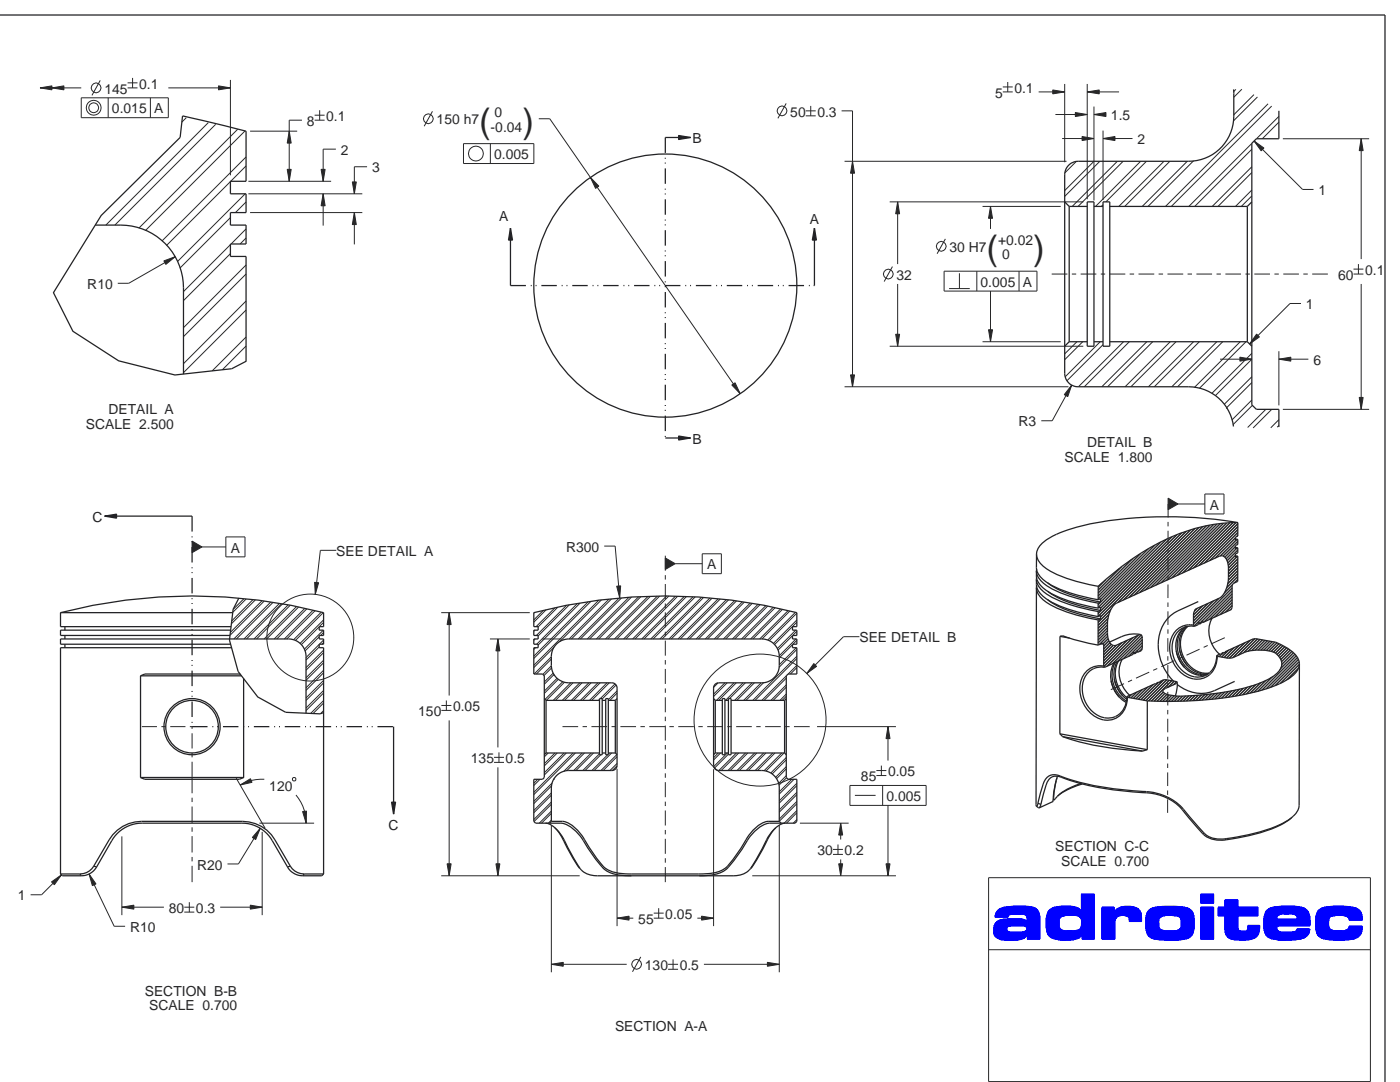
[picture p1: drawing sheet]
<svg xmlns="http://www.w3.org/2000/svg" width="559mm" height="432mm" viewBox="0 0 559 432" stroke-linecap="round" stroke-linejoin="round" font-family="sans-serif">
<defs><g id="words">
<g font-size="13.8" fill="#272727">
<text x="191.2" y="53">(</text>
<text x="208.5" y="53">)</text>
<text x="393.8" y="103.9">(</text>
<text x="412.4" y="103.9">)</text>
</g>
<g font-size="5.5" fill="#272727">
<text x="55.5" y="35.3">0.1</text>
<text x="41.7" y="37.3">145</text>
<text x="397.2" y="38.9">5</text>
<text x="404.9" y="36.9">0.1</text>
<text x="44.7" y="45.3">0.015 A</text>
<text x="197.4" y="46.7">0</text>
<text x="315.4" y="46.5">50</text>
<text x="326.2" y="46.5">0.3</text>
<text x="443.4" y="47.9">1.5</text>
<text x="122.5" y="50.2">8</text>
<text x="130.2" y="48.2">0.1</text>
<text x="174.3" y="49.6">150 h7</text>
<text x="195.8" y="52.6">-0.04</text>
<text x="454" y="57.6">2</text>
<text x="136" y="61.8">2</text>
<text x="197.2" y="63.5">0.005</text>
<text x="148.5" y="68.8">3</text>
<text x="526.3" y="77.9">1</text>
<text x="379" y="100.5">30 H7</text>
<text x="398.4" y="97.6">+0.02</text>
<text x="399.9" y="103.5">0</text>
<text x="357.9" y="111.6">32</text>
<text x="534.1" y="111.6">60</text>
<text x="544.9" y="109.6">0.1</text>
<text x="34.8" y="115.3">R10</text>
<text x="391.4" y="114.4">0.005 A</text>
<text x="521.3" y="123.4">1</text>
<text x="524.2" y="145.6">6</text>
<text x="43.3" y="165.3">DETAIL A</text>
<text x="34.3" y="171.3">SCALE 2.500</text>
<text x="406.5" y="170.2">R3</text>
<text x="433.9" y="178.5">DETAIL B</text>
<text x="424.9" y="184.5">SCALE 1.800</text>
<text x="482.9" y="203.4">A</text>
<text x="92.1" y="220.5">A</text>
<text x="134.2" y="221.9">SEE DETAIL A</text>
<text x="226" y="220.2">R300</text>
<text x="282.3" y="227.2">A</text>
<text x="343" y="256.3">SEE DETAIL B</text>
<text x="166.9" y="285.8">150</text>
<text x="180.8" y="283.8">0.05</text>
<text x="187.9" y="304.5">135</text>
<text x="201.8" y="304.5">0.5</text>
<text x="343.6" y="311.7">85</text>
<text x="354.5" y="309.8">0.05</text>
<text x="107.5" y="315.5">120</text>
<text x="353.8" y="319.7">0.005</text>
<text x="326.3" y="341.2">30</text>
<text x="337.1" y="341.2">0.2</text>
<text x="421.2" y="339.7">SECTION C-C</text>
<text x="78.7" y="347">R20</text>
<text x="423.6" y="345.7">SCALE 0.700</text>
<text x="7.2" y="359.3">1</text>
<text x="67.4" y="364.3">80</text>
<text x="78.2" y="364.3">0.3</text>
<text x="51.9" y="371.9">R10</text>
<text x="254.8" y="368.7">55</text>
<text x="265.6" y="366.7">0.05</text>
<text x="257.4" y="387.1">130</text>
<text x="271.3" y="387.1">0.5</text>
<text x="57.8" y="397.3">SECTION B-B</text>
<text x="59.6" y="403.2">SCALE 0.700</text>
<text x="245.5" y="411.5">SECTION A-A</text>
</g>
<g font-size="5.5" fill="#222226">
<text x="276.4" y="57.1">B</text>
<text x="199.2" y="88.1">A</text>
<text x="323.2" y="89.3">A</text>
<text x="276.4" y="177.1">B</text>
<text x="37" y="208.2">C</text>
<text x="155.1" y="331.1">C</text>
</g>
</g></defs>
<g fill="#222226" stroke="#222226" stroke-width=".51">
<path d="M270.9 54.1l4.7 .8-4.7 .8z"/>
<path d="M270.9 174l4.7 .8-4.7 .8z"/>
<path d="M203.8 91l.8 4.8h-1.6z"/>
<path d="M325.1 91l.8 4.8h-1.6z"/>
<path d="M41.8 206l4.7-.8v1.6z"/>
<path d="M156.3 320.1h1.6l-.8 4.8z"/>
</g>
<g fill="#272727" stroke="#272727" stroke-width=".4">
<path d="M246.1 233.9l1.6-.1-.3 4.8z"/>
<path d="M292.1 153.6l1.3-.8 2 4.3z"/>
<path d="M235.7 70.8l3.3 3.5-1.3 .9z"/>
<path d="M16 35.1l4.7-.8v1.6z"/>
<path d="M20.7 35.1l4.8-.8v1.6z"/>
<path d="M87.2 34.3l4.8 .8-4.8 .8z"/>
<path d="M114.6 67.6h1.6l-.8 4.7z"/>
<path d="M115.4 52.3l.8 4.8h-1.6z"/>
<path d="M128.2 67.6h1.6l-.8 4.7z"/>
<path d="M129 77.3l.8 4.8h-1.6z"/>
<path d="M141.4 84.8l.8 4.8h-1.6z"/>
<path d="M140.6 72.6h1.6l-.8 4.7z"/>
<path d="M178.5 344.7h1.6l-.8 4.8z"/>
<path d="M179.3 244.5l.8 4.8h-1.6z"/>
<path d="M220.1 384.8l4.7-.8v1.6z"/>
<path d="M306.3 384l4.7 .8-4.7 .8z"/>
<path d="M198 344.7h1.5l-.8 4.8z"/>
<path d="M198.7 255l.8 4.8h-1.5z"/>
<path d="M48.6 362l4.8-.8v1.6z"/>
<path d="M99.9 361.2l4.7 .8-4.7 .8z"/>
<path d="M334.8 344.7h1.5l-.7 4.8z"/>
<path d="M335.6 328.5l.7 4.7h-1.5z"/>
<path d="M120.8 323.9l1.5-.2-.1 4.8z"/>
<path d="M95.9 313.3l4.1-2.5 .6 1.4z"/>
<path d="M339.5 149.6h1.6l-.8 4.7z"/>
<path d="M340.3 64.4l.8 4.7h-1.6z"/>
<path d="M353.7 344.7h1.5l-.8 4.8z"/>
<path d="M354.4 290l.8 4.8h-1.5z"/>
<path d="M280 365.6l4.8 .8-4.8 .8z"/>
<path d="M246.3 366.4l4.8-.8v1.6z"/>
<path d="M510.5 143.3l4.7-.8v1.6z"/>
<path d="M494.9 142.5l4.8 .8-4.8 .8z"/>
<path d="M543.3 55.4l.8 4.7h-1.6z"/>
<path d="M542.5 158.6h1.6l-.8 4.8z"/>
<path d="M394.6 131.6h1.6l-.8 4.8z"/>
<path d="M395.4 82.4l.8 4.7h-1.6z"/>
<path d="M420.2 35.9l4.8 .8-4.8 .8z"/>
<path d="M434 36.7l4.7-.8v1.6z"/>
<path d="M429.2 44.9l4.8 .8-4.8 .8z"/>
<path d="M436.6 45.7l4.8-.8v1.6z"/>
<path d="M431.9 54.5l4.7 .8-4.7 .8z"/>
<path d="M440.3 55.3l4.7-.8v1.6z"/>
<path d="M357.5 133.4h1.6l-.8 4.8z"/>
<path d="M358.3 80.6l.8 4.7h-1.6z"/>
<path d="M65.4 104.1l4.5-1.7-3.7 3.1z"/>
<path d="M427.8 153.7l-1.6 4.6-1.4-.8z"/>
<path d="M103.9 330.6l-1.8 4.4-1.4-.8z"/>
<path d="M35.5 348.8l2.8 4-1.4 .6z"/>
<path d="M20.6 351.9l3.9-2.8-2.8 4z"/>
<path d="M500.5 56.3l4 2.8-1.1 1.1z"/>
<path d="M501.6 133.3l1.1 1.2-3.9 2.8z"/>
<path d="M76.7 215.9l3.9 2.4-3.9 2.3z"/>
<path d="M265.6 222.7l3.9 2.3-3.9 2.2z"/>
<path d="M466.2 198.8l4 2.3-4 2.3z"/>
<path d="M125.6 232.4l1.6 .2-1.4 4.6z"/>
<path d="M324.8 264.8l1.1 1.1-3.9 2.9z"/>
</g>
<g fill="none" stroke="#272727" stroke-width=".4">
<path d="M16 35.1h16.4M32.4 39h34.8v8h-34.8zM40 32.1l-3.3 6M43.2 39v8M50.9 33.1h4M50.9 35.1h4M52.9 31.1v4M60 39v8M67.2 35.1h24.8M92 31.9v38.1M400.3 34.7h3.9M400.3 36.7h3.9"/>
<path d="M402.2 32.7v4M414.6 36.7h10.4M425 33.5v31.2M434 36.7h12.7M434 33.5v46M493.3 35.7l-.9 .9M495.7 35.6l-3.2 3.2M500.5 37.8l-8 8M501.9 38.7l-9.6 9.6M74.3 47l-1.7 1.7M83.1 48.9l-40.9 40.9M86.1 49.6l-40.3 40.2"/>
<path d="M94.9 51.6l-39.5 39.5M97.8 52.2l-39.7 39.8M99.8 52.3h18.8M120.5 48h-5.1v24.3M125.6 46h4M125.6 48h4M127.6 44v4M134.1 59.5h-5.1v12.8M172.6 44.4l-3.3 6M185 57.3h28.1v8h-28.1zM195.7 57.3v8M215.1 47.4h4.3l76 109.7"/>
<path d="M313.8 41.3l-3.3 5.9M321.6 44.2h4M321.6 46.2h4M323.6 42.3v3.9M335.9 44.2h4.4v110.1M421.3 45.7h12.7M423.9 55.3h12.7M436.6 42.5v37.5M436.6 45.7h4.9M440.3 52.1v27.7M440.3 55.3h11.7M499.7 59.6l-22.8 22.8"/>
<path d="M499.7 57.2l-25.2 25.2M500.5 56.3l19.4 19.3h4.4M506.1 41.4l-40.9 41M507.6 42.3l-40.1 40.1M510.5 48.7l-6.6 6.7M510.5 46.4l-9 9M512 55.4h34.5M543.3 55.4v48M92 72.5l-25.5 25.5M97.9 77.3l-27 27.1M98.2 62.6l-33.5 33.6M98.2 66.2l-6.1 6.1"/>
<path d="M99.1 77.3h45.5M99.1 72.3h33.1M129 77.3v12.7M146.5 66.5h-5.1v10.8M337.1 64.4h88.6M429.5 64.5l-4.4 4.4M436.6 64.4l-11.6 11.7M439 64.4l-14 14M446 64.4l-18 18M448.3 64.4l-18 18M455.3 64.4l-18 18M457.6 64.4l-16.2 16.2"/>
<path d="M464.6 64.4l-18 18M466.9 64.4l-18 18M473.9 64.4l-18 18M476.4 64.2l-18.2 18.2M499.7 68.9l-13.5 13.5M499.7 75.8l-6.6 6.6M499.7 66.5l-15.9 15.9M499.7 78.2l-4.2 4.2M92 86.8l-20.2 20.2M92 97.6l-18.8 18.8M98.2 80.6l-4.2 4.2M98.2 91.4l-6 6"/>
<path d="M98.2 95l-2.4 2.4M99.8 84.8h44.8M141.4 84.8v12.7M355.1 80.6h77.3M358.3 80.6v24.8M377.3 95.3l-3.3 6M392.2 82.4h31.2M395.4 82.4v9M440.3 81.7l-.7 .7M69.9 102.4l-18.5 10.7h-4.4M92 101.2l-18.8 18.8M98.2 105.7l-25 25.1"/>
<path d="M98.2 109.3l-25 25M356.2 106.4l-3.3 6M358.3 113.3v24.9M376.8 108.2h37.1v8h-37.1zM378.8 115.2h8.3M382.9 109.1v6.1M389.9 108.2v8M395.4 116.2v20.2M406.7 108.2v8M419.8 109.4h6.2M427.8 109.4h1.8M431.3 109.4h6.3"/>
<path d="M439.4 109.4h1.7M442.9 109.4h6.3M450.9 109.4h1.8M454.4 109.4h6.3M462.4 109.4h1.8M466 109.4h6.3M474 109.4h1.8M477.5 109.4h6.3M485.6 109.4h1.7M489.1 109.4h6.2M497.1 109.4h1.8M500.7 109.4h6.2"/>
<path d="M508.7 109.4h1.7M512.2 109.4h6.3M520.2 109.4h1.8M523.7 109.4h6.3M540.2 107.4h4M540.2 109.4h4M542.2 105.4v4M543.3 113.3v50.1M98.2 120.1l-25 25M98.2 123.7l-25 25M98.2 134.5l-13.5 13.5M98.2 138.1l-9.4 9.5"/>
<path d="M355.1 138.2h77.3M392.2 136.4h31.2M429.9 136.4l-4.9 4.8M432.2 136.4l-7.2 7.2M439.1 136.4l-13.9 13.9M440.3 137.6l-14.4 14.3M448.5 136.4l-18.1 17.9M450.8 136.4l-18 17.9M457.8 136.4l-18 17.9M460.1 136.4l-18 17.9M467.1 136.4l-18 17.9M469.4 136.4l-18 17.9"/>
<path d="M476.4 136.4l-18 17.9M478.7 136.4l-18 17.9M485.7 136.4l-18 17.9M488 136.4l-18 17.9M495 136.4l-18.2 18.2M497.3 136.4l-18.5 18.5M519.3 121.1h-4.4l-16.1 16.2M337.1 154.3h89.4M427.8 153.7l-7.8 14.2h-4.4M487 143.3h12.7M499.7 152.7l-10.1 10M499.7 159.6l-8 8"/>
<path d="M499.7 150.3l-11.1 11.1M499.7 143.4l-14.6 14.5M499.7 141l-16 16M510.5 143.3h11.7M510.5 140.2v21.6M499.9 161.8l-7.7 7.7M505.2 163.4l-7.2 7.2M507.6 163.4l-7.4 7.4M510.5 167.5l-3.3 3.2M510.5 169.8l-.7 .7M512 163.4h34.5M480.9 197.1h7.6v8h-7.6z"/>
<path d="M80.6 218.3h9.5M90.1 214.3h7.7v7.9h-7.7zM134.2 219.6h-6.3l-2.1 17.6M241.2 217.9h4.3l1.9 20.7M457.9 219.3l-19.6 19.6M458.5 218.9l-20.2 20.2M460.6 217.8l-21.3 21.3M461.1 217.5l-21.8 21.8M463 216.5l-24.7 24.7M463.5 216.3l-25.2 25.1M465.5 215.3l-27.2 27.1M465.9 215.1l-27.6 27.5"/>
<path d="M466.2 208.3v1.8M466.2 211.8v5.5M466.2 219v1.8M466.2 201.1v5.4M467.5 214.4l-28.2 28.3M467.9 214.2l-28.6 28.6M469.5 213.6l-31.2 31.1M469.8 213.4l-31.5 31.6M470.2 201.1h10.7M471.4 212.8l-33.1 33.1M471.8 212.6l-33.4 33.4M473.4 212l-34.1 34.1"/>
<path d="M473.7 212l-34.4 34.4M475 211.6l-29 28.9M475.3 211.5l-28.9 28.8M476.6 211.1l-28.4 28.4M476.9 211l-28.3 28.4M478.3 210.7l-27.9 27.8M478.6 210.6l-27.9 27.8M479.9 210.2l-27.4 27.4M480.2 210.1l-27.3 27.3M481.4 209.9l-26.7 26.7M481.6 209.8l-26.6 26.6M482.8 209.7l-26 25.9"/>
<path d="M483 209.6l-25.8 25.8M484.2 209.4l-25.2 25.2M484.4 209.4l-25 25M485.6 209.2l-24.5 24.4M485.8 209.1l-24.3 24.4M487 208.9l-23.7 23.8M487.3 208.9l-23.6 23.6M488.3 208.8l-22.9 22.9M488.5 208.8l-22.7 22.7M489.5 208.8l-21.9 21.9M489.7 208.8l-21.7 21.7M490.7 208.7l-21 21"/>
<path d="M490.9 208.7l-20.8 20.8M492 208.7l-20.1 20M492.2 208.7l-19.9 19.9M493.1 218l-4.3 4.3M493.1 218.2l-4.1 4.2M493.1 214.5l-8.3 8.3M493.1 214.7l-7.9 8M493.1 215.7l-6.2 6.3M493.2 208.6l-19.2 19.2M493.4 218.9l-4 4.1M493.4 208.6l-19 19M493.5 215.5l-6.3 6.4"/>
<path d="M493.8 218.7l-4.4 4.4M494.1 219.4l-4.4 4.4M494.1 219.6l-4.3 4.3M494.1 210.3l-15.4 15.3M494.1 211.2l-13.6 13.6M494.1 211.4l-13.2 13.2M494.1 212.4l-11.5 11.4M494.1 212.6l-11.1 11M494.1 213.6l-.7 .6M494.1 213.8l-.3 .2M494.1 215.9l-6 6M494.1 216.1l-5.9 5.9"/>
<path d="M494.1 217.1l-.4 .3M494.1 208.9l-17.9 17.9M494.1 209.1l-17.6 17.5M494.1 210.1l-15.8 15.7M97.3 239l-4.3 4.2M98.3 239l-5.4 5.4M101 239.3l-8.5 8.5M101.9 239.4l-9.5 9.5M104.6 239.7l-12.7 12.7M105.5 239.9l-13.7 13.6M239 239.5l-25.9 26M240.1 239.4l-16.7 16.7"/>
<path d="M243.1 239.1l-15.9 15.9M244.1 239l-16 16M247.1 238.7l-16.3 16.3M248.1 238.7l-16.4 16.3M251.1 238.4l-16.7 16.6M252.1 238.3l-16.8 16.7M254.9 238.2l-16.9 16.8M255.8 238.1l-16.8 16.9M258.6 238l-16.9 17M259.6 238l-17 17M262.4 237.9l-17.1 17.1M263.3 237.9l-17.1 17.1"/>
<path d="M265.6 221.8v6M265.6 229.5v1.8M265.6 233.1v6M266.1 237.8l-17.2 17.2M267 237.9l-17.2 17.1M269.5 225h10.8M269.6 238l-17.1 17M270.5 238l-17.1 17M273.1 238.1l-16.9 16.9M274 238.1l-17 16.9M276.6 238.2l-16.8 16.8M277.5 238.2l-16.8 16.8"/>
<path d="M280 238.4l-16.6 16.6M280.3 221h7.6v7.9h-7.6zM280.8 238.4l-16.5 16.6M283.3 238.7l-16.3 16.3M284.2 238.8l-16.3 16.2M286.6 239l-16 16M287.5 239.1l-16 15.9M289.9 239.3l-15.6 15.7M290.8 239.4l-15.6 15.6M293.2 239.7l-15.3 15.3M294 239.8l-15.2 15.2M439.8 232.7l-1.4 1.5"/>
<path d="M441.3 231.4l-2.9 3M446.9 226.8l-8.6 8.6M447.7 226.2l-9.4 9.4M451.4 223.4l-13.1 13.1M452.2 222.9l-13.9 13.8M454.8 221.2l-16.5 16.5M455.4 220.9l-17.1 17M466.2 233.3v5.4M466.2 222.5v5.5M466.2 229.7v1.8M484.1 239.9l-7.7 7.8M484.5 239.7l-8.1 8.2"/>
<path d="M486.3 238.9l-9.9 9.9M486.7 238.7l-10.3 10.3M491.8 234.5l-15.2 15.3M491.8 234.7l-15.1 15.2M491.8 235.7l-13 13.1M491.8 235.9l-12 12M491.8 236.9l-11.4 11.4M491.8 237.1l-11 11M491.8 238.1l-9.2 9.2M491.8 238.3l-8.9 8.8M491.8 239.2l-7.1 7.1M491.8 239.4l-6.7 6.8"/>
<path d="M491.9 233.5l-3.3 3.3M492.1 233.1l-3.3 3.2M493.1 221.5l-3 3.1M493.1 221.7l-3 3.1M493.7 222.1l-3.5 3.5M494 226.5l-3.7 3.7M494 226.7l-3.7 3.7M494 227.6l-3.7 3.8M494 227.8l-3.8 3.8M494 228.8l-3.9 4M494 229l-3.9 4M494 230l-4.3 4.3"/>
<path d="M494 230.2l-4.4 4.4M494 231.1l-1.6 1.7M494 231.4l-1.2 1.2M494.1 220.6h-.1M494.1 222l-3.9 3.8M494.1 222.9l-3.8 3.8M494.1 223.2l-3.8 3.7M494.1 224.1l-3.8 3.7M494.1 224.3l-3.8 3.7M494.1 225.3l-3.8 3.7M494.1 225.5l-3.8 3.7M108.1 240.3l-14.8 14.7"/>
<path d="M108.9 240.4l-14.5 14.6M111.5 240.8l-14.1 14.2M112.4 241l-14 14M115 241.4l-13.6 13.6M115.9 241.5l-13.5 13.5M118.4 242.1l-13 12.9M119.2 242.3l-12.8 12.7M121.6 242.8l-12.1 12.2M122.4 243l-11.9 12M124.9 243.5l-11.4 11.5M125.8 243.7l-11.3 11.3M127.4 257.2l-5.2 5.2"/>
<path d="M127.4 258.2l-5.2 5.2M127.4 250.1l-7.1 7.2M127.4 254.1l-5.6 5.7M128.2 244.3l-11 11M129 244.5l-11.1 11.1M129.1 251.5l-7.6 7.6M129.2 255.4l-1.7 1.7M129.2 252.4l-1.2 1.2M129.2 256.4l-.7 .7M129.2 247.4l-9.4 9.4M129.2 259.5l-7 6.9M129.2 248.4l-1.8 1.7"/>
<path d="M176.1 244.5h35.4M179.3 244.5v33.1M195.6 255h15.9M198.7 255v43.3M213.3 244.5l-.2 .2M213.5 251.5l-.4 .4M213.6 255l-.5 .5M213.7 258.5l-.6 .7M216.4 255h7.8M216.8 243.7l-3.7 3.7M218 243.4l-4.9 4.9M221.1 258.3l-8 8.1"/>
<path d="M221.5 242.6l-7.5 7.5M222.6 242.3l-7.8 7.9M226.1 241.6l-12 12M227.2 241.4l-12.4 12.4M230.4 240.9l-16.2 16.2M231.5 240.7l-16.7 16.7M234.7 240.2l-21.6 21.7M235.8 240l-22.7 22.8M265.6 240.8v1.8M265.6 244.4v6M265.6 252.1v1.8M265.6 255.7v6"/>
<path d="M296.3 240.2l-14.8 14.8M297.1 240.3l-14.7 14.7M299.4 240.7l-14.3 14.3M300.2 240.8l-14.2 14.2M302.6 241.2l-13.8 13.8M303.4 241.3l-13.7 13.7M305.7 241.7l-13.3 13.3M306.4 241.9l-13.1 13.1M308.6 242.4l-12.6 12.6M309.4 242.5l-12.5 12.5M311.6 243l-12 12M312.3 243.2l-11.8 11.8"/>
<path d="M314.5 243.7l-11.3 11.3M315.3 243.9l-11.2 11.1M316.3 253.7l-5.8 5.8M316.3 257.3l-5.3 5.3M317.5 244.4l-11.1 11M317.6 251.5l-7.3 7.3M317.7 255l-6.7 6.7M317.8 258.5l-6.8 6.8M318.1 247.4l-9.4 9.4M318.1 244.7l-11 11M318.1 248.3l-9 9M318.1 259.2l-7.1 7.1"/>
<path d="M318.1 255.5l-1.6 1.6M318.1 251.9l-1.7 1.7M343 254.1h-6.3l-14.7 14.7M442 249.2l-3.7 3.7M442 249.4l-3.7 3.8M442 250.4l-3.7 3.7M442 250.6l-3.7 3.7M442 251.6l-3.7 3.7M442 251.8l-3.7 3.7M442 252.7l-3.7 3.8M442.1 252.9l-3.8 3.8M442.1 248l-3.8 3.8"/>
<path d="M442.1 248.2l-3.8 3.8M442.1 253.8l-3.5 3.5M442.1 254l-3.1 3.1M442.2 246.9l-3.9 3.9M442.3 254.8l-2 2M442.3 246.6l-4 4M442.3 255l-1.9 1.9M442.6 255.7l-2.1 2M442.6 245.4l-4.3 4.2M442.6 255.8l-2.1 2.2M442.7 245.1l-4.4 4.3M443 256.5l-2.5 2.4"/>
<path d="M443.1 256.6l-2.6 2.5M443.3 243.5l-5 5M443.5 243.1l-5.2 5.2M443.5 257.1l-3 3M443.6 257.2l-3.1 3.1M444.2 257.5l-3.7 3.8M444.4 257.6l-3.9 3.9M445.5 257.5l-5 4.9M445.7 257.4l-5.2 5.2M447.5 256.6l-7 7M447.9 256.4l-7.4 7.4M449.7 255.6l-9.2 9.2"/>
<path d="M450.1 255.4l-9.6 9.6M451.8 254.6l-11.2 11.3M452.2 254.5l-11.5 11.5M453.5 260l-.7 .7M454 253.6l-12.3 12.4M454.4 253.5l-12.4 12.3M455.5 253.3l-11.7 11.7M455.5 253.4l-11.3 11.4M455.8 259l-.9 .9M455.9 254.1l-10 9.9M455.9 254.3l-9.6 9.5M455.9 257.6l-2.3 2.2"/>
<path d="M455.9 257.8l-1.9 1.9M455.9 258.7l-1.3 1.4M455.9 255.2l-7.8 7.8M455.9 255.4l-7.4 7.5M455.9 256.4l-5.6 5.6M455.9 256.6l-5.3 5.3M466.1 254.7v5.4M466.2 240.4v1.8M466.2 244v5.4M466.2 251.2v1.7M477.6 242.8l-.8 .9M478 242.7l-1.4 1.4"/>
<path d="M478.8 259.1l-5.2 2.4M479.5 248.2l-.7 .7M479.8 241.9l-3.4 3.4M480.2 241.7l-3.8 3.8M482 240.9l-5.6 5.6M482 257.6l-1.6 .7M482.3 240.7l-5.9 6M488.9 254.5l-5.3 2.4M490.2 259.5l-2.7 2.7M490.6 259.4l-2.9 2.9M491.5 243l-.3 .4M491.8 240.4l-5 5"/>
<path d="M491.8 240.6l-4.6 4.6M491.8 241.6l-2.8 2.8M491.8 241.8l-2.4 2.4M492.4 258.6l-3.9 3.8M492.7 258.4l-4 4M494.5 257.6l-5 5M494.9 257.4l-5.2 5.2M496.7 256.6l-6.1 6.1M497.1 256.4l-6.3 6.2M498.8 255.6l-6.8 6.9M499.2 255.4l-6.9 7M500.7 254.9l-6.7 6.7"/>
<path d="M500.9 254.9l-6.5 6.5M501.8 255l-5.6 5.6M502 255l-5.5 5.4M502.8 255.2l-4.8 4.7M503 255.2l-4.7 4.7M503.8 255.4l-4.3 4.2M504 255.4l-4.3 4.2M504.8 255.5l-4 4M505 255.5l-4 4M505.8 255.7l-3.8 3.7M505.9 255.7l-3.7 3.7M506.8 255.9l-3.6 3.5"/>
<path d="M506.9 255.9l-3.5 3.5M507.7 256.1l-3.4 3.4M507.9 256.1l-3.4 3.4M508.7 256.2l-3.3 3.4M508.9 256.3l-3.3 3.3M509.6 256.5l-3.2 3.2M509.8 256.6l-3.2 3.2M510.4 256.9l-3.1 3M510.5 256.9l-3 3.1M511.2 257.3l-3 2.9M511.3 257.3l-2.9 3M512 257.7l-3 2.9"/>
<path d="M512.1 257.7l-3 3M512.8 258l-3.2 3.2M512.9 258.1l-3.2 3.2M513.5 258.5l-3.3 3.3M513.6 258.6l-3.3 3.3M514.2 259l-3.4 3.4M514.3 259l-3.5 3.5M514.9 259.4l-3.8 3.8M515 259.5l-3.8 3.9M515.6 259.9l-4.2 4.2M515.7 260l-4.2 4.2M129.2 260.5l-7 7"/>
<path d="M129.2 263.5l-7 7M129.2 264.5l-7 7M129.2 267.5l-7 7M129.2 268.5l-7 7M129.2 271.5l-7 7M129.2 272.5l-7 7M129.2 275.5l-7 7.1M129.2 276.6l-7 7M129.2 279.6l-5.2 5.1M178.2 279.5v4M220.1 265.7l-3.4 3.4M220.1 263l-6 6"/>
<path d="M220.1 262.1l-6.9 6.9M220.2 266.6l-3.1 3M220.8 268.6l-3.5 3.6M221.1 269.2l-3.8 3.9M222.4 270.7l-5.1 5.1M222.9 271.1l-5.6 5.6M224.6 272l-7 7.1M225.3 272.3l-7.2 7.2M227.8 272.5l-7 7M228.7 272.5l-7 7M231.4 272.5l-7 7M232.3 272.5l-7 7"/>
<path d="M235 272.5l-7 7M235.9 272.5l-7 7M238.7 272.5l-7.1 7M239.3 279.1l-.4 .4M239.5 272.5l-6.9 7M242.3 272.5l-7 7M243.2 272.5l-7 7M245.5 272.9l-5.9 5.9M245.9 273.4l-5.5 5.5M246.3 276.6l-2.9 2.9M246.3 275.7l-3.5 3.5M265.6 263.4v1.8"/>
<path d="M265.6 267v5.9M265.6 274.7v1.8M265.6 278.3v5.9M286.6 272.5l-1.7 1.8M289.3 272.5l-4.5 4.5M290.2 272.5l-5.4 5.5M290.7 279.3l-.2 .2M293 272.5l-7 7M293.9 272.5l-7 7M296.6 272.5l-7 7M297.5 272.5l-6.3 6.3M300.2 272.5l-7 7"/>
<path d="M301.1 272.5l-7 7M303.8 272.5l-7 7M304.8 272.4l-7.1 7.1M313.8 269.7l-9.7 9.8M313.8 273.3l-6.1 6.2M313.8 270.6l-8.8 8.9M313.8 274.2l-5.2 5.3M313.8 277.9l-1.6 1.6M313.8 277l-2.5 2.5M318.1 261.9l-17.6 17.6M318.1 262.8l-16.7 16.7M318.1 265.5l-3.5 3.5"/>
<path d="M318.1 266.4l-2.6 2.6M448.6 272.8l-5.2 2.4M451.5 277.2l-1.2 1.1M451.8 271.4l-1.6 .7M451.8 277l-1.3 1.4M453.5 260.2l-.7 .7M453.6 276.2l-2.3 2.3M454 276.1l-2.5 2.5M455.8 275.3l-3.5 3.4M456.2 275.1l-3.7 3.6M457.9 274.3l-4.6 4.6M458.3 274.1l-4.8 4.8"/>
<path d="M458.7 268.2l-5.3 2.4M460.1 273.3l-5.8 5.8M460.5 273.1l-6 6M461.6 272.9l-6.3 6.4M461.9 266.8l-1.6 .7M461.9 272.8l-6.4 6.5M462.2 272.3l-.3 .3M462.5 272.3l-.4 .3M464.3 276.1l-3.7 3.7M464.3 276.2l-3.5 3.6M464.4 271.3l-8.1 8.1M464.6 271.3l-8.1 8.1"/>
<path d="M464.9 276.7l-3.1 3.1M465 276.8l-3.1 3M465.6 271.3l-8.3 8.3M465.7 277.1l-2.8 2.8M465.8 271.3l-8.3 8.3M465.8 277.1l-2.7 2.8M466.1 272.6v1.7M466.1 276.1v5.4M466.1 265.4v5.4M466.1 261.9v1.7M466.6 277.3l-2.6 2.6M466.6 271.4l-8.3 8.3"/>
<path d="M466.7 277.4l-2.5 2.5M466.8 271.5l-8.3 8.2M467.6 277.5l-2.4 2.4M467.6 271.6l-8.1 8.2M467.7 277.5l-2.3 2.4M467.8 271.7l-8.1 8.1M468.6 277.7l-2.3 2.2M468.6 271.8l-2.6 2.6M468.8 263.7l-5.3 2.4M468.8 277.7l-2.2 2.2M468.8 271.9l-2.4 2.3M469.5 272l-1.3 1.4"/>
<path d="M469.6 277.7l-2.1 2.2M469.7 272.1l-1.2 1.1M469.9 277.8l-2.2 2.1M470.8 277.8l-2.1 2.1M471 277.8l-2.1 2.1M472 262.2l-1.6 .7M472 277.8l-2.1 2.1M472.2 277.8l-2.1 2.1M473.2 277.7l-2.1 2.2M473.4 277.7l-2.1 2.1M474.4 277.7l-2.1 2.1M474.6 277.6l-2.1 2.2"/>
<path d="M475.7 277.6l-2.2 2.2M475.9 277.6l-2.2 2.1M476.9 277.5l-2.2 2.2M477.1 277.5l-2.1 2.2M478.2 277.5l-2.2 2.1M478.4 277.5l-2.2 2.1M479.4 277.3l-2.2 2.3M479.7 277.3l-2.3 2.2M480.7 277.2l-2.3 2.3M481 277.2l-2.3 2.3M482 277.1l-2.3 2.3M482.3 277l-2.4 2.4"/>
<path d="M483.3 276.9l-2.3 2.4M483.6 276.9l-2.4 2.4M484.7 276.8l-2.4 2.4M484.9 276.8l-2.4 2.3M485.9 261.5l-.2 .2M486 276.6l-2.4 2.5M486.3 276.6l-2.5 2.4M486.3 261.3l-.5 .6M487.4 276.4l-2.6 2.5M487.6 261l-1.1 1M487.7 276.4l-2.6 2.5M487.7 261.1l-1 1"/>
<path d="M488.1 260.5l-.3 .2M488.4 260.4l-.4 .4M488.8 276.2l-2.6 2.6M489 276.1l-2.6 2.6M490.2 275.9l-2.7 2.7M490.4 275.9l-2.6 2.7M491.6 275.7l-2.7 2.7M491.9 275.6l-2.8 2.8M493.1 275.4l-2.9 2.9M493.4 275.3l-2.9 2.9M494.6 275.1l-3 2.9M494.9 275l-3.1 3"/>
<path d="M496.1 274.7l-3.1 3.1M496.4 274.7l-3.1 3M497.7 274.2l-3.3 3.3M498 274.2l-3.3 3.3M499.4 273.8l-3.5 3.5M499.7 273.7l-3.6 3.5M501.1 273.3l-3.8 3.7M501.4 273.1l-3.8 3.8M503 272.5l-4.1 4.1M503.3 272.4l-4.2 4.2M505 271.7l-4.6 4.6M505.4 271.4l-4.8 4.8"/>
<path d="M507.5 270.3l-5.6 5.6M508.2 269.9l-6 5.9M516.2 260.5l-4.7 4.6M516.3 260.6l-4.8 4.8M516.8 261.1l-5.6 5.5M516.9 261.2l-6.1 6.1M517.4 261.6l-13.8 13.8M517.4 261.8l-13.5 13.5M517.8 262.4l-12.6 12.5M517.9 262.5l-12.3 12.3M518.1 267l-4.3 4.2M518.2 263.1l-11.2 11.3"/>
<path d="M518.2 266.7l-4.8 4.7M518.3 263.3l-11 10.9M518.5 264.1l-9.6 9.5M518.5 264.2l-9.2 9.3M518.6 265.1l-7.7 7.7M518.6 265.3l-7.3 7.2M56.6 290h6.1M64.4 290h1.8M67.9 290h6.1M75.8 290h.9v.9M76.7 292.6v6.1M129.2 283.6l-1.3 1.2"/>
<path d="M129.2 280.6l-4.2 4.2M176.2 281.5h4M176.2 283.5h4M179.3 287.5v62M224.5 290h6.3M232.5 290h1.8M236.1 290h6.2M244.1 290h1.8M247.6 290h6.3M255.6 290h1.8M259.2 290h6.2M265.6 286v1.8"/>
<path d="M265.6 289.6v6M265.6 297.3v1.8M267.2 290h1.8M270.7 290h6.3M278.7 290h1.8M282.3 290h6.2M290.3 290h1.8M293.8 290h6.3M301.9 290h1.7M305.4 290h6.2M313.4 290h1.8M316.9 290h6.3"/>
<path d="M326.1 290h31.5M354.4 290v13.5M466.1 297.6v5.4M466.1 286.9v5.3M466.1 294v1.8M466.1 283.3v1.8M76.7 300.5v1.7M76.7 304v12.6M76.7 318.3v1.8M94.3 310.5l11.5 20.1M105.5 311a17 17 0 0 0-9.6 2.3M117.1 310.3h.6l.4 .3v.7l-.4 .3h-.6l-.4-.3v-.7z"/>
<path d="M118.1 317.3a17.1 17.1 0 0 1 4.1 11.2M197.2 302.2h4M197.2 304.2h4M198.7 306.2v43.3M199.2 300.2v4M214.6 311l-1.5 1.6M215.5 311l-2.4 2.5M218.8 300.5l-1.5 1.5M220.1 316.4l-7 7M220.1 317.4l-7 7M220.1 313.6l-7 7.1M220.4 312.5l-7.3 7.3"/>
<path d="M221.5 300.5l-4.2 4.3M222.4 300.5l-5.1 5.2M225.1 300.5l-7.8 7.9M226 300.5l-8.7 8.8M228.7 300.5l-15.6 15.7M229.7 300.5l-16.6 16.6M232.4 300.5l-7.4 7.3M233.3 300.5l-7.1 7.1M236 300.5l-7 7M236.9 300.5l-7 7M239.3 300.8l-6.7 6.7M239.8 301.2l-6.3 6.3"/>
<path d="M240.5 300.5l-.1 .2M242.5 301.2l-6.3 6.3M243.2 300.5l-.4 .4M244.1 300.5l-6.9 7M246.2 301.1l-6.3 6.4M246.3 305.6l-1.9 1.9M246.3 306.8v62.8M246.3 304.7l-2.8 2.8M246.3 302l-5.5 5.5M265.6 300.8v6.1M265.6 308.6v1.8M265.6 312.1v6"/>
<path d="M265.6 319.9v1.8M284.8 307v62.6M286.7 300.5l-1.9 1.9M287.6 300.5l-2.8 2.8M290.3 300.5l-5.4 5.4M290.7 301l-5.5 5.6M293.9 300.5l-7 7M294.9 300.5l-7 7M297.6 300.5l-7 7M298.5 300.5l-7 7M301.2 300.5l-7 7M302.1 300.5l-7 7"/>
<path d="M304.8 300.5l-7 7M305.7 300.5l-7 7M308.4 300.5l-7 7M309.3 300.5l-7 7M312 300.5l-7.1 7.1M312.9 300.5l-7.2 7.2M313.8 305.9l-4.3 4.3M313.8 306.8l-3.8 3.9M313.8 303.2l-5.6 5.7M313.8 302.3l-6.2 6.2M313.8 309.5l-3 3.2M313.9 310.4l-3 3"/>
<path d="M316 311l-5 5M316.9 311l-5.9 5.9M318.1 312.6l-7.1 7M318.1 313.5l-7.1 7M318.1 316.2l-7.1 7M318.1 317.1l-7.1 7M318.1 319.8l-7.1 7.1M339.2 313.5h30.5v7.9h-30.5zM341.2 317.4h8.3M349.8 307.5h4M349.8 309.5h4M351.8 305.5v4"/>
<path d="M352.3 313.5v7.9M466 315.4v1.8M466 319v5.4M466.1 304.7v1.8M466.1 308.3v5.4M48.6 333.8v31.4M76.7 321.9v6.5M76.7 330.2v1.7M76.7 333.7v6.5M103.5 328.5h21.9M103.9 330.6l-8.7 14.2h-4.4M104.6 332v33.2"/>
<path d="M220.1 321l-7 6.9M220.1 323.7l-4.9 4.8M220.1 320.1l-7 7M220.1 327.3l-1.2 1.2M220.1 324.6l-3.9 3.9M220.1 329.5v58.5M265.6 323.4v6M265.6 331.2v1.8M265.6 334.8v5.9M311 329.3v58.7M318.1 320.8l-7.1 6.9M318.1 323.5l-5.1 5"/>
<path d="M318.1 327.1l-1.5 1.4M318.1 324.4l-4.2 4.1M319.3 328.5h19.4M332.5 339h3.9M334.5 337v4M335.6 328.5v6.5M354.4 321.4v28.1M24.5 349.1l-7.9 8h-4.4M35.5 348.8l10.1 20.9h4.3M76.7 342v1.7M76.7 345.5v6.5M176.1 349.5h55.3"/>
<path d="M265.6 342.5v1.8M265.6 346v6M300.2 349.5h57.4M332.5 341h3.9M335.6 343v6.5M394.6 350.3h152.4v81.3h-152.4zM48.6 362h16.8M73.6 362h4M73.6 364h4M75.6 360v4M87.9 362h16.7M246.3 366.4h6.5"/>
<path d="M260.9 364.4h4M260.9 366.4h4M262.9 362.4v4M278.3 366.4h6.5M394.6 379h152.4M220.1 384.8h30M255.8 381.9l-3.3 5.9M266.7 384.8h3.9M266.7 386.8h3.9M268.6 382.9v3.9M281 384.8h30"/>
<circle cx="38.3" cy="35.1" r="1.95"/>
<circle cx="37.4" cy="43" r="2.96"/>
<circle cx="37.4" cy="43" r="1.97"/>
<circle cx="170.9" cy="47.4" r="1.94"/>
<circle cx="312.1" cy="44.2" r="1.95"/>
<circle cx="189.9" cy="61.3" r="2.96"/>
<circle cx="375.7" cy="98.3" r="1.94"/>
<circle cx="354.5" cy="109.4" r="1.95"/>
<circle cx="123.8" cy="254.4" r="17.3"/>
<circle cx="303.4" cy="287.4" r="26.3"/>
<circle cx="254.1" cy="384.8" r="1.95"/>
</g>
<g fill="#00f" stroke="#00f" stroke-width=".51">
<path d="M533.9 365.3h1.6z"/>
<path d="M479.3 356.9h5.1v3.5h-5.1z" fill-rule="evenodd"/>
<path d="M398.4 363.2l.5-.4a21.9 21.9 0 0 1 10.5-1.1 5.9 5.9 0 0 1 4.8 1.6l-16.3 .6z" fill-rule="evenodd"/>
<path d="M419.1 363a12.5 12.5 0 0 1 8-1.3 4.7 4.7 0 0 1 4.4 2l-13.1 .1z" fill-rule="evenodd"/>
<path d="M505.6 363.4l.7-.6a13.3 13.3 0 0 1 7.5-1.1h3.2a5 5 0 0 1 5.8 4.2l.1 2.3-18.4 .2v-1.2l5.1-1v.7h8.2a1.85 1.85 0 0 0-2.5-2.2h-3.9l-6.8 1.3z" fill-rule="evenodd"/>
<path d="M526.3 363.3a5.7 5.7 0 0 1 4.8-1.5l3.4-.1a14.9 14.9 0 0 1 7.7 1.3z" fill-rule="evenodd"/>
<path d="M458.4 363.5l.4-.4a12.5 12.5 0 0 1 8.2-1.4h.8a12.7 12.7 0 0 1 7.6 1.5 10.1 10.1 0 0 1 1.1 7.5l-.2 1.3-7.9-.4a2.78 2.78 0 0 0 3.1-3.8 2.75 2.75 0 0 0-3.5-2.5l-10.5 .5z" fill-rule="evenodd"/>
<path d="M445.8 362.8a8.8 8.8 0 0 1 8.6 0l-9 .4z" fill-rule="evenodd"/>
<path d="M489 359.2h5.1v2.9l-7.8 1.4v-1.4h2.7z" fill-rule="evenodd"/>
<path d="M439.9 362.1h4.7v1.1l-4.7 11.6z" fill-rule="evenodd"/>
<path d="M445.4 363.2l9-.4 .5 .7-10 .5z" fill-rule="evenodd"/>
<path d="M526.3 363.3l15.9-.3a4.7 4.7 0 0 1 1.6 4.2h-5.2a1.82 1.82 0 0 0-2-1.8l-3.3-.1-8 .7z" fill-rule="evenodd"/>
<path d="M486.3 363.5l7.8-1.4h8v3.4h-8v3.7l-5.1 .6v-4.3h-2.7z" fill-rule="evenodd"/>
<path d="M431.7 356.9h5.1v17.9h-4.8l-.5-4.7 .2-1.1a3.3 3.3 0 0 0-.8-3.2l.8-2.1z" fill-rule="evenodd"/>
<path d="M418.4 363.8l13.3-.1-.8 2.1-2.1-.5-10.7-.7z" fill-rule="evenodd"/>
<path d="M397.9 363.9l16.3-.6 .7 2.1 .1 9.4h-4.9v-1.8l-.4-1.6a1.42 1.42 0 0 0-.2-1.7 1.42 1.42 0 0 0-1.7-.3h-1.3l3.5-1.7a2.08 2.08 0 0 0-.3-2.2 2.08 2.08 0 0 0-2.1-.8l-10.1-.1z" fill-rule="evenodd"/>
<path d="M444.6 363.2v.8l10.3-.5 .5 1.1-7.7 .7-1.7 .5-6.1 9z" fill-rule="evenodd"/>
<path d="M512.6 364.6h2z" fill-rule="evenodd"/>
<path d="M397.5 364.6l10.1 .1-10.3 .7z" fill-rule="evenodd"/>
<path d="M479.3 362.1h5.1v12.7h-5.1z" fill-rule="evenodd"/>
<path d="M418.1 364.6l10.7 .7-11.1 .6z" fill-rule="evenodd"/>
<path d="M397.3 365.4l6.7-.6-1.5 .4-.2 .8h-5.1z" fill-rule="evenodd"/>
<path d="M447.7 365.3l7.7-.7 .2 3.1h-4.8a2.06 2.06 0 0 0-2.7-2.4z" fill-rule="evenodd"/>
<path d="M457.5 365.8l8.1-.5-8.2 1.6z" fill-rule="evenodd"/>
<path d="M417.7 365.9l8.3-.6a2.7 2.7 0 0 0-3.3 2l-5.1 1z" fill-rule="evenodd"/>
<path d="M504.6 366l6.8-1.3-1.6 .9-.2 .6-5.1 1z" fill-rule="evenodd"/>
<path d="M525.3 366l8-.7-8.1 1.9z" fill-rule="evenodd"/>
<path d="M398.1 367.7a22.6 22.6 0 0 1 10.8-.6l.8 .6-11.9 .3z" fill-rule="evenodd"/>
<path d="M457.4 366.9l5.9-1-.7 .7-.2 .9-5 .5z" fill-rule="evenodd"/>
<path d="M525.2 367.2l5.5-1.2-.4 1.2-5.1 1.1z" fill-rule="evenodd"/>
<path d="M457.4 368l5-.5v1l-5 .9z" fill-rule="evenodd"/>
<path d="M397.8 368l12.2-.3-3.5 1.7-9.1-1z" fill-rule="evenodd"/>
<path d="M417.6 368.3l5.1-1v.3a3.8 3.8 0 0 0 .8 3.3l-5.6 1z" fill-rule="evenodd"/>
<path d="M525.2 368.3l5.1-1.1-.1 1.3-5 1.1z" fill-rule="evenodd"/>
<path d="M504.5 368.4l18.4-.2v.5l-18.4 1z" fill-rule="evenodd"/>
<path d="M457.4 369.4l5-.9 .1 1.2-5 1z" fill-rule="evenodd"/>
<path d="M397.4 368.4l9.1 1-2.9 .1-6.9 .8z" fill-rule="evenodd"/>
<path d="M504.5 369.7l18.4-1-.1 .8h-13.2v.4l-5 1z" fill-rule="evenodd"/>
<path d="M525.2 369.6l5-1.1 .1 1.2-5 1.1z" fill-rule="evenodd"/>
<path d="M489 369.8l5.1-.6 .1 1.8-5.2 .1z" fill-rule="evenodd"/>
<path d="M489 371.7h6.7a1.81 1.81 0 0 0 2-.3 1.81 1.81 0 0 0 .4-2h4.7a4.5 4.5 0 0 1-4.6 5.6 15.1 15.1 0 0 1-7.9-.9l-1-1.2z" fill-rule="evenodd"/>
<path d="M525.5 372.1l10.1-.5a2.59 2.59 0 0 0 3-1.9h5.1l-.3 2.4-17.5 1z" fill-rule="evenodd"/>
<path d="M396.7 370.3l6.3-.8-.8 .3-.4 .6-5.1 .8z" fill-rule="evenodd"/>
<path d="M457.5 370.7l5-1 .4 1.1-5.2 1.2z" fill-rule="evenodd"/>
<path d="M525.3 370.8l5-1.1 .8 1.3-5.6 1.1z" fill-rule="evenodd"/>
<path d="M504.6 370.9l5-1 .1 1-4.8 1.2z" fill-rule="evenodd"/>
<path d="M489 371.1l5.2-.1 .2 .2-5.4 .5z" fill-rule="evenodd"/>
<path d="M515.9 372l1.5-.5 .3-.8h5l-.3 1.8z" fill-rule="evenodd"/>
<path d="M396.7 371.2l5.1-.8 .1 1.1-5.2 .8z" fill-rule="evenodd"/>
<path d="M457.7 372l5.2-1.2a8.9 8.9 0 0 0 5.5 .8l7.9 .4a4.2 4.2 0 0 1-3.9 2.9l-1.8 .2a27.7 27.7 0 0 1-11.2-.9 3.2 3.2 0 0 1-1.7-2.2z" fill-rule="evenodd"/>
<path d="M489 371.7l5.4-.5 1.3 .5z" fill-rule="evenodd"/>
<path d="M495.7 371.7h1z" fill-rule="evenodd"/>
<path d="M417.9 371.9l5.6-1a9.8 9.8 0 0 0 7.8-.3l.2-.5 .2 3-13.4-.2z" fill-rule="evenodd"/>
<path d="M504.9 372.1l4.8-1.2a2.96 2.96 0 0 0 3.3 1.2l-7.7 .9z" fill-rule="evenodd"/>
<path d="M525.5 372.1l5.6-1.1 1.8 .5 2.7 .1z" fill-rule="evenodd"/>
<path d="M396.7 372.3l5.2-.8a12.1 12.1 0 0 0 7.8-.1l.2 1.6z" fill-rule="evenodd"/>
<path d="M505.3 373l7.7-.9h1.8z" fill-rule="evenodd"/>
<path d="M505.3 373l10.6-1 6.5 .5a5.7 5.7 0 0 1-5.5 2.5l-1.9 .1a15.3 15.3 0 0 1-8.8-1.2z" fill-rule="evenodd"/>
<path d="M525.9 373.1l17.5-1-.6 1.2-16.4 .3z" fill-rule="evenodd"/>
<path d="M396.7 372.3l13.2 .7-.1 .4-11.8 .9-1-1z" fill-rule="evenodd"/>
<path d="M418.3 372.9l13.4 .2a6.1 6.1 0 0 1-6 2 10.3 10.3 0 0 1-6.6-1.3z" fill-rule="evenodd"/>
<path d="M526.4 373.6l16.4-.3-1.1 .9a27.8 27.8 0 0 1-13.5 .4z" fill-rule="evenodd"/>
<path d="M398 374.3l11.8-.9-1 .9-9.4 .6z" fill-rule="evenodd"/>
<path d="M445.4 366.4l-.5 2.4v6h-5z" fill-rule="evenodd"/>
<path d="M425.7 371.5h2.1z" fill-rule="evenodd"/>
<path d="M399.4 374.9l9.4-.6-2.5 .7z" fill-rule="evenodd"/>
<path d="M400.9 375.1l5.4-.1z" fill-rule="evenodd"/>
<path d="M532.6 375.1h4.3z" fill-rule="evenodd"/>
<path d="M510.3 375.1h2.9z" fill-rule="evenodd"/>
<path d="M422.9 375l2.8 .1z" fill-rule="evenodd"/>
<path d="M465.2 375.1h5.4z" fill-rule="evenodd"/>
</g>
<g fill="none" stroke="#222226" stroke-width=".51">
<path d="M0 6h552.8v425.8M492.4 35.7l.1 10.7a18 18 0 0 1-18 18h-44.1a5.4 5.4 0 0 0-5.4 5.4v79.2a5.4 5.4 0 0 0 5.4 5.3h44.1a18 18 0 0 1 17.8 15.9M72.9 46.2l25.3 6.1v20h-6.2v5h6.2v7.5h-6.2v5h6.2v7.6h-6.2v4.9h6.2v41.9l-5.7 3-22.7 2.4-22.5-5.6-18.2-11.8-7.8-15.4 19.1-30.8 31.5-31.2 1-8.5M265.6 54.9h10M510.5 44.2v11.2h-9l-1.8 1.8v104.4l1.8 1.8h9v7M38 89.8a50.3 50.3 0 0 1 16.7 .9 25 25 0 0 1 18.5 24.2v34.4M203.8 91v23M325.1 91v23M425 80.6l1.8 1.8M426.8 82.4v54M426.8 82.4h7.2M434 80.6h2.6v57.6h-2.6z"/>
<path d="M436.6 82.4h3.7M440.3 80.6h2.7v57.6h-2.7zM443 82.4h54.9M497.9 82.4v54M499.7 80.6l-1.8 1.8M426.8 136.4h7.2M426.8 136.4l-1.8 1.8M436.6 136.4h3.7M443 136.4h54.9M497.9 136.4l1.8 1.8M265.6 174.8h10M41.8 206h34.9"/>
<path d="M493.2 218.5l.9 .1M493.2 215.1l.9 .2M494.1 215.3v2l-1 .4v1.4l1-.5M494.1 218.6v2l-1 .5v1.3l1-.4M494.1 208.6a162.3 162.3 0 0 0-64.6 1.9 28.1 28.1 0 0 0-14.7 7.6l-.9 1.7-.2 1.4M494.1 208.6a74.4 74.4 0 0 0-43.9 15.7l-5.8 4.5-6 5.2-2.2-.4a51.8 51.8 0 0 1-19.5-7.4 7 7 0 0 1-3-5M494.1 208.6v5.3l-1 .5v1.3l1-.4M95.4 238.7l-2.4 4.5-1.4 12.2 3.4 12.5 7.9 10.3 11.1 6.1 13.8 .6 1.4-.5M413.7 231.2v.2a6.7 6.7 0 0 0 3.4 5.2 55.3 55.3 0 0 0 20.8 7.4l.4 .1M413.7 227.9v.2a6.8 6.8 0 0 0 3.5 5.2 55.3 55.3 0 0 0 20.7 7.3l.4 .1M413.7 234.6a7.7 7.7 0 0 0 4.3 6 60.8 60.8 0 0 0 20.3 6.8M413.7 231.2v2.8a6.3 6.3 0 0 0 3.2 4.4 53.7 53.7 0 0 0 20.9 7.6h.5"/>
<path d="M413.7 227.9v2.7a6.2 6.2 0 0 0 3.2 4.5 53.3 53.3 0 0 0 20.9 7.5l.5 .1M413.7 234.6v87.2M413.7 221.2l.1 6a6.5 6.5 0 0 0 3.1 4.5 53.6 53.6 0 0 0 20.9 7.5l.5 .2M413.7 230.5v.7M413.7 233.8v.8M413.8 227.2l-.1 .7M418.2 236a51.6 51.6 0 0 0 21.1 7.6M418.2 239.4a51.7 51.7 0 0 0 21.1 7.6M418.2 232.6a51.7 51.7 0 0 0 21.1 7.7M438.3 239.4l1-.5v1.4M438.4 234l-.1 5.4M493.1 221.8l1 .2"/>
<path d="M494.1 222l-.1 10-1.8 .9-.4 .8v8.7l-.4 .9-11.3 5.1M24.2 244.5a210.1 210.1 0 0 1 105 0v5.6h-1.8v1.4h1.8v2.1h-1.8v1.4h1.8v2.1h-1.8v1.4h1.8v90.3M24.2 244.5v5.6h68M24.2 244.5h68.7M25.9 250.1v1.4M25.9 253.6v1.4M25.9 257.1v1.4M92.1 257.1h-67.9v-2.1h91a7 7 0 0 1 7 7v22.6M92.1 251.5h-67.9v2.1h67.6M92.4 258.5h-68.2v90.3M423.1 254l1.1-.3 6.9 2.2 7.2 1.6M423.1 254l3.9 .7"/>
<path d="M423.1 254l-.1 38.8M438.3 242.7l1-.4v1.3M438.3 246l1-.4v1.4M438.3 240.7v2M438.3 244.1v1.9M438.3 247.4v10.1M439.3 243.6l-1 .5M439.3 247l-1 .4M439.3 240.3l-1 .4M439.5 256.9l1 .2M440.5 257.1l-.3-.5-1.9 .9M440.5 257.1v8.7"/>
<path d="M455.2 253.2l.4 .3 .3 .9v4.4l-.3 .8-1.5 .7M455.2 253.2a12.8 12.8 0 0 0-7.7 .9l-4.6 2.1M469.5 259.8a13.6 13.6 0 0 0 3.2 6.5M470.8 259.2a13.4 13.4 0 0 0 3.2 6.5M473.2 250.1l-.3 .2a9.2 9.2 0 0 0-3 11.2 10.3 10.3 0 0 0 10.1 8l1.8-.3M473.4 250.1l-.3 .2a9.8 9.8 0 0 0-2 12.5 9.7 9.7 0 0 0 10.7 6.3l.3-.1M473.8 250a10.8 10.8 0 0 0 .3 15.8 8.8 8.8 0 0 0 8.3 3M474.1 249.9a11 11 0 0 0 .6 15.7 8.8 8.8 0 0 0 8 3M474.4 249.3a8.8 8.8 0 0 0-7.4 10.7 11.6 11.6 0 0 0 12.1 11 8.5 8.5 0 0 0 6.8-9.1M474.4 249.3h.1M474.4 249.3l2 .2M476.4 249.5v-4.3l.4-1.4 .5-.8 9.3-4.2a9.7 9.7 0 0 0 3.7-8.4v-3.4a4.9 4.9 0 0 0-2.6-5.2l-1.1 .2-40.9 18.7a9.6 9.6 0 0 0-3.7 8.3v3.4a4.5 4.5 0 0 0 2.7 5.2l10.5-4.4"/>
<path d="M476.4 249.5l.3 .5M476.7 250a7.6 7.6 0 0 0-8.9 7.8 11.6 11.6 0 0 0 10.5 12.4 7.8 7.8 0 0 0 7.3-8.6M478.2 248.9l.6 .1M478.3 240.1l-8.1 3.7a15.7 15.7 0 0 0-7.1 19.1 20.7 20.7 0 0 0 5.3 8.9M478.8 249v-.6l-.6 .2v.7l-1.5 .7M479.5 248.4h.6M480.1 248.4v-.6l-.6 .2v.7l-.7 .3M483.8 246.7a11.9 11.9 0 0 0 3 14.4M56.1 269.7v40.6M56.1 269.7h40.3M96 269.2l-.5-.2h-37.7l-1.7 .7M97.2 270.8v39.5l-1.7 .7h-37.7l-1.7-.7"/>
<path d="M217.3 278.8l.7 .7M218 279.5v21M218 279.5h21.3M239.3 278.8h1.1v22.4h-1.1zM240.4 279.5h1.4M241.8 278.8h1v22.4h-1zM242.8 279.5h2.8M245.6 279.5v21M246.3 278.8l-.7 .7M284.8 278.8l.7 .7M285.5 279.5h2.8M285.5 279.5v21"/>
<path d="M288.3 278.8h1v22.4h-1zM289.3 279.5h1.4M290.7 278.8h1.1v22.4h-1.1zM291.8 279.5h21.4M313.2 279.5v21M313.8 278.8l-.6 .7M440.5 265.8a8.4 8.4 0 0 0-9.5 9.8 12 12 0 0 0 11.3 11.8 8.5 8.5 0 0 0 7.7-9.1M440.5 265.8l.4 .5M440.9 266.3a7.6 7.6 0 0 0-8.9 7.8 11.5 11.5 0 0 0 10.5 12.5 7.8 7.8 0 0 0 7.2-8.6M443.5 271.7a13.3 13.3 0 0 0 3.2 6.5M444.6 264.5a11.9 11.9 0 0 0 4.9 15.8M444.8 271.1a13.6 13.6 0 0 0 3.2 6.5"/>
<path d="M445.2 264.3a11.9 11.9 0 0 0 4.4 15.5M445.9 263.9a11.9 11.9 0 0 0 3.8 15.1M446.5 263.7a11.9 11.9 0 0 0 3.2 14.7M448 263.1a11.9 11.9 0 0 0 3 14.4M449.7 278l.3 .3M450 278.3l7.9 1.4M452.2 260.8l.6 .1M452.8 260.9v-.7l-.6 .3v.7l-11.3 5.1M453.5 260.2l.6 .1M454.1 260.3v-.7l-.6 .3v.7l-.7 .3M457.9 279.7v19.5M461.7 272.6l-.1 .3"/>
<path d="M461.7 272.6l.6 .1-1.2 .1-11.4 5.2M463 272l-.1 .3M463 272a6.7 6.7 0 0 1 6-.1l.9 .5M463 272l.6 .1-1.9 .5M469.9 272.4l-.1 2.7-.7 2.6M485.6 261.6l.3 .3M485.9 261.9l3.8 .7h1.8l5.2-2.3a17.7 17.7 0 0 1 12.6 .5 4.8 4.8 0 0 1 .1 8.2 44 44 0 0 1-18.7 6.9 77.4 77.4 0 0 1-23.8 1.5 3.4 3.4 0 0 1-2.8-1.6l.8-.9 5-2.5M487.7 260.7v.4M487.7 260.7l.6 .1-.6 .3M487.7 261.1l-.6-.1-1.5 .6M489 260.1l11.3-5.2 8.9 1.4a19.1 19.1 0 0 1 8.8 6.2l.6 2.4M489 260.1v.4"/>
<path d="M489 260.1l.6 .1-.6 .3M489 260.5l-.6-.1-.7 .3M492.8 271.9l-8.1 3.7a14.4 14.4 0 0 1-14.8-2.5M518.6 264.9a9.4 9.4 0 0 1-5.8 6.9 87.3 87.3 0 0 1-32.9 7.6l-11.2 .5-10.8-.2M518.6 264.9l-.1 56.5a9.5 9.5 0 0 1-4.4 5.9 63.1 63.1 0 0 1-24.7 7.4M157.1 290v34.9M423 292.8l1.1 1.2M423 292.8l34.9 6.4M424.1 294a114.1 114.1 0 0 0 32 5.7M424.1 294l32 5.7M457.9 299.2l-1.8 .5M56.1 310.3h41.1"/>
<path d="M218 300.5l-.7 .7M218 300.5h21.3M240.4 300.5h1.4M242.8 300.5h2.8M245.6 300.5l.7 .7M285.5 300.5h2.8M285.5 300.5l-.7 .7M289.3 300.5h1.4M291.8 300.5h21.4M313.2 300.5l.6 .7M420.3 319.9l-5.5 2.5M420.4 319.8l-.1 .1"/>
<path d="M421.7 310.9l-1 4.5-.4 4.5M421.7 311a20 20 0 0 0-1 8.3l1.9-2.1M421.9 310.4l-.2 .5M421.9 310.4l-.2 .6M422.1 309.8l-.2 .6M422.6 317.3l-.5 .3M431.4 312.7a26.5 26.5 0 0 0-8.8 4.5M432 312.8a30.5 30.5 0 0 0-9.4 4.5M217.7 328.5a6.7 6.7 0 0 1 4.3 2.4M220.1 327.8h4.4a14.4 14.4 0 0 1 9.2 7.9l3.5 5.5a18 18 0 0 0 6.5 6.4 23.7 23.7 0 0 0 8.5 1.2h27.1a15.1 15.1 0 0 0 11.1-3.1l3.1-3.9 3-4.6a18.6 18.6 0 0 1 8.8-9.2l1.3-.2h4.4M220.1 327.8v-13.3a7 7 0 0 1 7-7h17.1a2.06 2.06 0 0 0 2.1-2.1v-30.8a2.03 2.03 0 0 0-2.1-2.1h-17.1a6.9 6.9 0 0 1-7-7v-3.5a7 7 0 0 1 7-7h77a7 7 0 0 1 6.9 7v3.5a7 7 0 0 1-6.9 7h-17.2a2.03 2.03 0 0 0-2.1 2.1v30.8a2.06 2.06 0 0 0 2.1 2.1h17.2a7 7 0 0 1 6.9 7v13.3M220.1 327.8l-.7 .7"/>
<path d="M221.5 330.4l.5 .5M222 330.9a35.5 35.5 0 0 1 5.1 8.8l3.6 6M222 330.9l2.8 3.6 3 5.9 3.3 5.6M309.6 330.4a35.7 35.7 0 0 0-5.8 9.7l-3.4 5.6M311 327.8l.8 .7M313.4 328.5a11.5 11.5 0 0 0-7 5.8l-3.4 6.6-3 5.1M413.7 321.8l1.1 .6M414.3 320.6l1.3-5a8.5 8.5 0 0 1 3.7-6.2l2.4-.1a124.3 124.3 0 0 0 38.1 6.9 21.5 21.5 0 0 1 14.8 9.4l6.2 7M414.3 320.6l-.6 1.2M414.3 320.6l1.2 .4M415.5 321l2-7.5a4.3 4.3 0 0 1 6.3-3.2 124.3 124.3 0 0 0 35.9 6.3 21.8 21.8 0 0 1 14.5 9.4l5.9 6.7M415.5 321l-.7 1.4"/>
<path d="M480.1 332.7a10.5 10.5 0 0 0 9 2.5M480.8 332.6a9.9 9.9 0 0 0 8.6 2.1M480.8 332.6l-.7 .1M489.4 334.7l-.3 .5M515.5 326.4a37.1 37.1 0 0 1-16.8 7l-9.6 1.8M24.2 348.8h7.7M24.2 348.8l.6 .7h7.7M31.9 348.8l.6 .7M37.4 345.7l6.2-10.5a15 15 0 0 1 12.9-7.4h40.4a14.9 14.9 0 0 1 12.8 7.4l6.2 10.5M37.4 345.7a6.3 6.3 0 0 1-5.5 3.1M37.4 345.7l1.2 .3M38.6 346l6-10.5a14 14 0 0 1 12.1-7h39.9a13.8 13.8 0 0 1 12.1 7l6.1 10.5"/>
<path d="M38.6 346a7.1 7.1 0 0 1-6.1 3.5M114.8 346a7.1 7.1 0 0 0 6 3.5M115.9 345.7a6.4 6.4 0 0 0 5.5 3.1M115.9 345.7l-1.1 .3M121.4 348.8h7.8M121.4 348.8l-.6 .7M129.2 348.8l-.8 .7h-7.6M230.7 345.7l.7 .9M230.7 345.7l.4 .3M231.1 346l.1 .1a7.5 7.5 0 0 0 7.3 3.4h54.1a7.8 7.8 0 0 0 7-3M252 349.5a16 16 0 0 1-11.3-3.1 102.1 102.1 0 0 1-9.5-13.2 12.1 12.1 0 0 0-7.3-4.7h-10.1l-.7-.7v-16.8h3.5l.7-.7v-40.6l-.7-.7h-3.5v-10.5h1.7v-1.4h-1.7v-2.1h1.7v-1.4h-1.7v-2.1h1.7v-1.4h-1.7v-5.6a210 210 0 0 1 105 0v5.6h-1.8v1.4h1.8v2.1h-1.8v1.4h1.8v2.1h-1.8v1.4h1.8v10.5h-3.5l-.8 .7v40.6l.8 .7h3.5v16.8l-.7 .7h-10.2a14.5 14.5 0 0 0-9.6 8.1l-3.7 5.5a14.6 14.6 0 0 1-8.1 6.7l-3.2 .6-3.5 .1M300 346l-.4 .5"/>
<path d="M300.4 345.7l-.7 .9M300.4 345.7l-.4 .3"/>
<circle cx="265.5" cy="114" r="52.5"/>
<circle cx="76.6" cy="290" r="10.5"/>
<circle cx="76.7" cy="290" r="11.2"/>
</g>
<path d="M265.6 54.9v119.9M203.8 114h121.3M76.7 206v84M76.7 290h80.4" fill="none" stroke="#222226" stroke-width=".51" stroke-dasharray="6.2 1.9 .4 1.5 .4 1.9" stroke-linecap="butt"/>
<g fill="none" stroke="#00f" stroke-width=".51">
<path d="M479.3 356.9h5.1v3.5h-5.1zM489 359.2h5.1v2.9h8v3.4h-8v4.6a1.47 1.47 0 0 0 1.6 1.6 1.79 1.79 0 0 0 2.4-1.3v-1h4.7a4.6 4.6 0 0 1-4.6 5.6l-5 .1a3.8 3.8 0 0 1-4.2-4.4v-5.2h-2.7v-3.4h2.7zM398.4 363.2l.5-.4a21.9 21.9 0 0 1 10.5-1.1l1.3 .1a4 4 0 0 1 4.3 4.5v8.5h-4.9v-1.8a5.1 5.1 0 0 1-5 2.1h-1.3a8.4 8.4 0 0 1-6.8-1.8l-.3-1a4.3 4.3 0 0 1 2.2-5 26.3 26.3 0 0 1 10.1-.2l1 .6a2.08 2.08 0 0 0-.3-2.2 2.08 2.08 0 0 0-2.1-.8h-2.4a2.76 2.76 0 0 0-2.9 .9v.4h-5.1a3.8 3.8 0 0 1 1.2-2.8zM401.9 370.1l1.7-.6 3.7-.1a2.06 2.06 0 0 1 2.6 1v.7a7.9 7.9 0 0 1-6.5 .9l-1.5-.5zM419.1 363a12.4 12.4 0 0 1 8-1.3 4.7 4.7 0 0 1 4.6 2v-6.8h5.1v17.9h-4.8v-1.7h-.3a3.6 3.6 0 0 1-3.3 1.9l-1.4 .1a11.7 11.7 0 0 1-7.9-1.3 4.5 4.5 0 0 1-1.5-4.3 8.5 8.5 0 0 1 1.5-6.5zM422.9 366.5a4.7 4.7 0 0 1 4.5-1.2 4 4 0 0 1 4.2 1.2 4 4 0 0 1-.9 4.6 13.7 13.7 0 0 1-7.2-.2 4.4 4.4 0 0 1-.6-4.4zM439.9 362.1h4.7v1.9a7.6 7.6 0 0 1 10.1-.8l.7 1.4 .2 3.1h-4.8a1.95 1.95 0 0 0-2.3-2.4 2.93 2.93 0 0 0-3.6 3.5v6h-5zM458.6 363.2l.5-.3a9.4 9.4 0 0 1 6.2-1.2l5.1 .1a7.7 7.7 0 0 1 5 1.4 11 11 0 0 1 .1 10.3 5.9 5.9 0 0 1-4.9 1.6h-1.8a24.7 24.7 0 0 1-9.4-.9 4.5 4.5 0 0 1-2-4.8 8.2 8.2 0 0 1 1.2-6.2zM463.3 365.9a10.8 10.8 0 0 1 7.7 .2l.5 1.7a2.78 2.78 0 0 1-3.1 3.8 9.2 9.2 0 0 1-5.5-.8l-.5-1.7a3.5 3.5 0 0 1 .9-3.2zM479.3 362.1h5.1v12.7h-5.1zM505.8 363.2l.5-.4a13.3 13.3 0 0 1 7.5-1.1h3.2a5.4 5.4 0 0 1 5 2 11.3 11.3 0 0 1 .8 5.8h-13.2a2.14 2.14 0 0 0 2.6 2.6h2.6a2.36 2.36 0 0 0 2.9-1.4h5a3.9 3.9 0 0 1-3.9 4.1l-3.8 .3a15.3 15.3 0 0 1-8.8-1.2 4.2 4.2 0 0 1-1.7-4.2 8.8 8.8 0 0 1 1.3-6.5zM509.8 365.6a9 9 0 0 1 7-.6 1.53 1.53 0 0 1 1 1.9h-8.2z"/>
<path d="M526.3 363.3a5.7 5.7 0 0 1 4.8-1.5h6.7a5.9 5.9 0 0 1 5.2 1.9l.6 1.8 .2 1.7h-5.2a1.82 1.82 0 0 0-2-1.8 11.1 11.1 0 0 0-5.6 .4 4.7 4.7 0 0 0 .1 5.2 9.7 9.7 0 0 0 7.1-.3l.4-1h5.1a4.6 4.6 0 0 1-5.3 5.3l-7.3 .1a6.1 6.1 0 0 1-5.2-2 11.9 11.9 0 0 1 .4-9.8z"/>
</g>
<use href="#words"/>
</svg>
